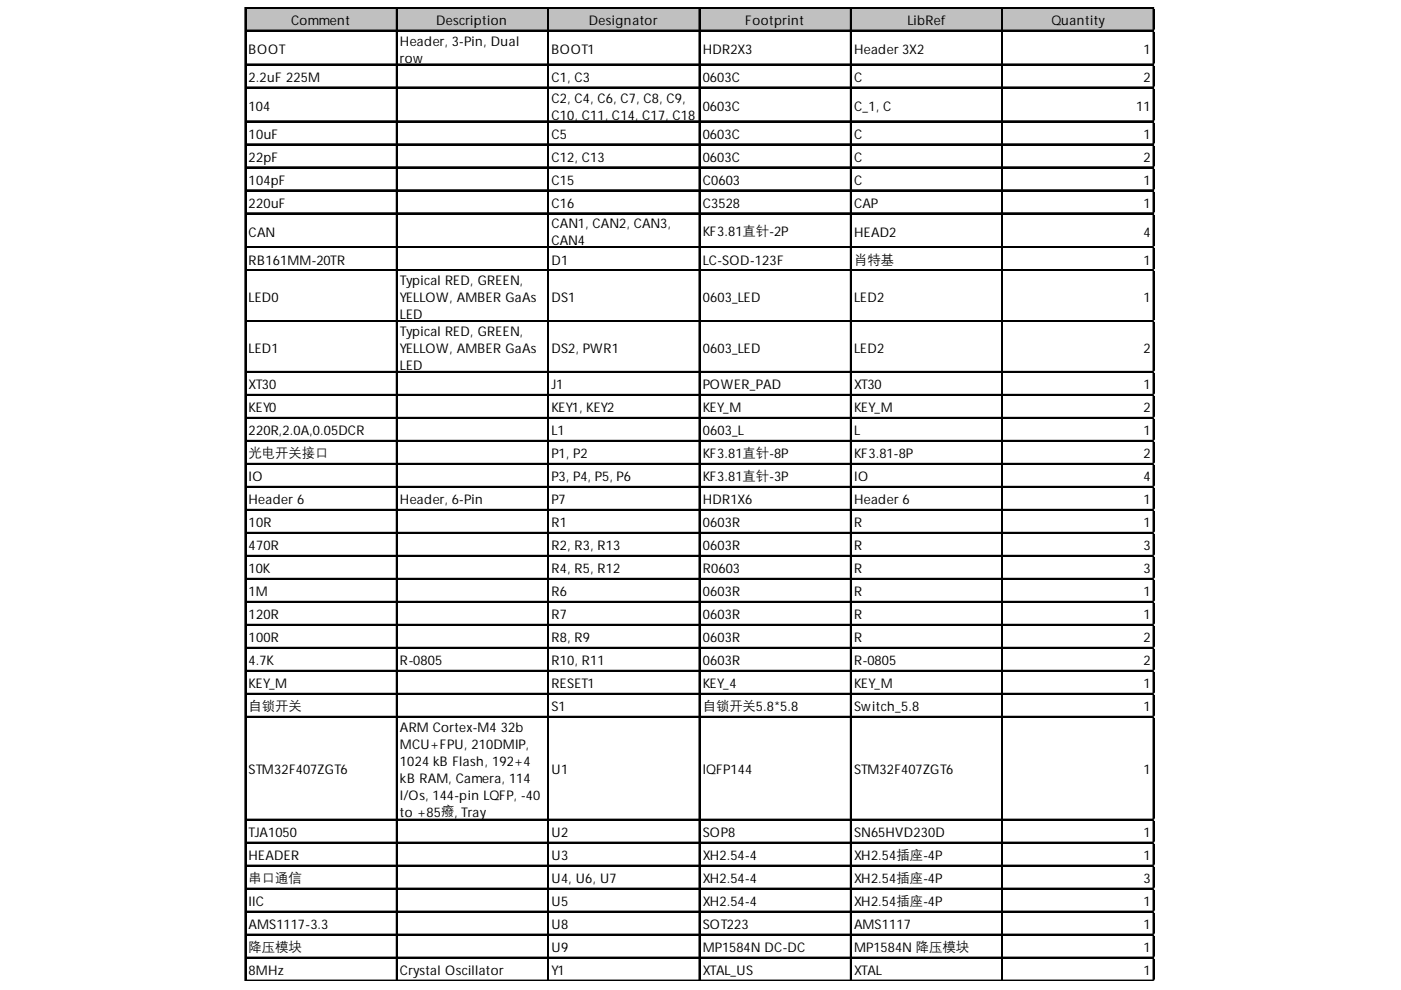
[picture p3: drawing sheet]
<svg xmlns="http://www.w3.org/2000/svg" width="297mm" height="210mm" viewBox="0 0 297 210" stroke-linecap="round" stroke-linejoin="round" font-family="sans-serif">
<defs><g id="words">
<g font-size="2.8">
<text x="61.7" y="5.3">Comment</text>
<text x="92.5" y="5.3">Description</text>
<text x="124.9" y="5.3">Designator</text>
<text x="158" y="5.3">Footprint</text>
<text x="192.4" y="5.3">LibRef</text>
<text x="222.9" y="5.3">Quantity</text>
<text x="52.7" y="11.5">BOOT</text>
<text x="84.8" y="9.7">Header, 3-Pin, Dual</text>
<text x="116.9" y="11.5">BOOT1</text>
<text x="149" y="11.5">HDR2X3</text>
<text x="181.1" y="11.5">Header 3X2</text>
<text x="242.4" y="11.5">1</text>
<text x="52.7" y="17.4">2.2uF 225M</text>
<text x="84.8" y="13.3">row</text>
<text x="116.9" y="17.4">C1, C3</text>
<text x="149" y="17.4">0603C</text>
<text x="181.1" y="17.4">C</text>
<text x="242.4" y="17.4">2</text>
<text x="52.7" y="23.6">104</text>
<text x="116.9" y="21.8">C2, C4, C6, C7, C8, C9,</text>
<text x="149" y="23.6">0603C</text>
<text x="181.1" y="23.6">C_1, C</text>
<text x="240.9" y="23.6">11</text>
<text x="52.7" y="29.5">10uF</text>
<text x="116.9" y="25.3">C10, C11, C14, C17, C18</text>
<text x="116.9" y="29.5">C5</text>
<text x="149" y="29.5">0603C</text>
<text x="181.1" y="29.5">C</text>
<text x="242.4" y="29.5">1</text>
<text x="52.7" y="34.3">22pF</text>
<text x="116.9" y="34.3">C12, C13</text>
<text x="149" y="34.3">0603C</text>
<text x="181.1" y="34.3">C</text>
<text x="242.4" y="34.3">2</text>
<text x="52.7" y="39.2">104pF</text>
<text x="116.9" y="39.2">C15</text>
<text x="149" y="39.2">C0603</text>
<text x="181.1" y="39.2">C</text>
<text x="242.4" y="39.2">1</text>
<text x="52.7" y="44.1">220uF</text>
<text x="116.9" y="44.1">C16</text>
<text x="149" y="44.1">C3528</text>
<text x="181.1" y="44.1">CAP</text>
<text x="242.4" y="44.1">1</text>
<text x="52.7" y="50.2">CAN</text>
<text x="116.9" y="48.4">CAN1, CAN2, CAN3,</text>
<text x="116.9" y="52">CAN4</text>
<text x="149" y="50">KF3.81直针-2P</text>
<text x="181.1" y="50.2">HEAD2</text>
<text x="242.4" y="50.2">4</text>
<text x="52.7" y="56.1">RB161MM-20TR</text>
<text x="116.9" y="56.1">D1</text>
<text x="149" y="56.1">LC-SOD-123F</text>
<text x="181.1" y="55.9">肖特基</text>
<text x="242.4" y="56.1">1</text>
<text x="52.7" y="64.1">LED0</text>
<text x="84.8" y="60.5">Typical RED, GREEN,</text>
<text x="84.8" y="64.1">YELLOW, AMBER GaAs</text>
<text x="116.9" y="64.1">DS1</text>
<text x="149" y="64.1">0603_LED</text>
<text x="181.1" y="64.1">LED2</text>
<text x="242.4" y="64.1">1</text>
<text x="84.8" y="67.7">LED</text>
<text x="84.8" y="71.3">Typical RED, GREEN,</text>
<text x="52.7" y="74.9">LED1</text>
<text x="84.8" y="74.9">YELLOW, AMBER GaAs</text>
<text x="116.9" y="74.9">DS2, PWR1</text>
<text x="149" y="74.9">0603_LED</text>
<text x="181.1" y="74.9">LED2</text>
<text x="242.4" y="74.9">2</text>
<text x="52.7" y="82.6">XT30</text>
<text x="84.8" y="78.5">LED</text>
<text x="116.9" y="82.6">J1</text>
<text x="149" y="82.6">POWER_PAD</text>
<text x="181.1" y="82.6">XT30</text>
<text x="242.4" y="82.6">1</text>
<text x="52.7" y="87.4">KEY0</text>
<text x="116.9" y="87.4">KEY1, KEY2</text>
<text x="149" y="87.4">KEY_M</text>
<text x="181.1" y="87.4">KEY_M</text>
<text x="242.4" y="87.4">2</text>
<text x="52.7" y="92.3">220R,2.0A,0.05DCR</text>
<text x="116.9" y="92.3">L1</text>
<text x="149" y="92.3">0603_L</text>
<text x="181.1" y="92.3">L</text>
<text x="242.4" y="92.3">1</text>
<text x="52.7" y="96.9">光电开关接口</text>
<text x="116.9" y="97.2">P1, P2</text>
<text x="149" y="97.2">KF3.81直针-8P</text>
<text x="181.1" y="97.2">KF3.81-8P</text>
<text x="242.4" y="97.2">2</text>
<text x="52.7" y="102.1">IO</text>
<text x="52.7" y="106.9">Header 6</text>
<text x="84.8" y="106.9">Header, 6-Pin</text>
<text x="116.9" y="102.1">P3, P4, P5, P6</text>
<text x="116.9" y="106.9">P7</text>
<text x="149" y="102.1">KF3.81直针-3P</text>
<text x="149" y="106.9">HDR1X6</text>
<text x="181.1" y="102.1">IO</text>
<text x="181.1" y="106.9">Header 6</text>
<text x="242.4" y="102.1">4</text>
<text x="242.4" y="106.9">1</text>
<text x="52.7" y="111.8">10R</text>
<text x="116.9" y="111.8">R1</text>
<text x="149" y="111.8">0603R</text>
<text x="181.1" y="111.8">R</text>
<text x="242.4" y="111.8">1</text>
<text x="52.7" y="116.7">470R</text>
<text x="116.9" y="116.7">R2, R3, R13</text>
<text x="149" y="116.7">0603R</text>
<text x="181.1" y="116.7">R</text>
<text x="242.4" y="116.7">3</text>
<text x="52.7" y="121.6">10K</text>
<text x="116.9" y="121.6">R4, R5, R12</text>
<text x="149" y="121.6">R0603</text>
<text x="181.1" y="121.6">R</text>
<text x="242.4" y="121.6">3</text>
<text x="52.7" y="126.4">1M</text>
<text x="52.7" y="131.3">120R</text>
<text x="116.9" y="126.4">R6</text>
<text x="116.9" y="131.3">R7</text>
<text x="149" y="126.4">0603R</text>
<text x="149" y="131.3">0603R</text>
<text x="181.1" y="126.4">R</text>
<text x="181.1" y="131.3">R</text>
<text x="242.4" y="126.4">1</text>
<text x="242.4" y="131.3">1</text>
<text x="52.7" y="136.2">100R</text>
<text x="116.9" y="136.2">R8, R9</text>
<text x="149" y="136.2">0603R</text>
<text x="181.1" y="136.2">R</text>
<text x="242.4" y="136.2">2</text>
<text x="52.7" y="141.1">4.7K</text>
<text x="84.8" y="141.1">R-0805</text>
<text x="116.9" y="141.1">R10, R11</text>
<text x="149" y="141.1">0603R</text>
<text x="181.1" y="141.1">R-0805</text>
<text x="242.4" y="141.1">2</text>
<text x="52.7" y="145.9">KEY_M</text>
<text x="116.9" y="145.9">RESET1</text>
<text x="149" y="145.9">KEY_4</text>
<text x="181.1" y="145.9">KEY_M</text>
<text x="242.4" y="145.9">1</text>
<text x="52.7" y="150.6">自锁开关</text>
<text x="84.8" y="155.2">ARM Cortex-M4 32b</text>
<text x="116.9" y="150.8">S1</text>
<text x="149" y="150.6">自锁开关5.8*5.8</text>
<text x="181.1" y="150.8">Switch_5.8</text>
<text x="242.4" y="150.8">1</text>
<text x="84.8" y="158.8">MCU+FPU, 210DMIP,</text>
<text x="52.7" y="164.2">STM32F407ZGT6</text>
<text x="84.8" y="162.4">1024 kB Flash, 192+4</text>
<text x="84.8" y="166">kB RAM, Camera, 114</text>
<text x="116.9" y="164.2">U1</text>
<text x="149" y="164.2">lQFP144</text>
<text x="181.1" y="164.2">STM32F407ZGT6</text>
<text x="242.4" y="164.2">1</text>
<text x="84.8" y="169.6">I/Os, 144-pin LQFP, -40</text>
<text x="84.8" y="173.1">to +85癈, Tray</text>
<text x="52.7" y="177.5">TJA1050</text>
<text x="116.9" y="177.5">U2</text>
<text x="149" y="177.5">SOP8</text>
<text x="181.1" y="177.5">SN65HVD230D</text>
<text x="242.4" y="177.5">1</text>
<text x="52.7" y="182.4">HEADER</text>
<text x="116.9" y="182.4">U3</text>
<text x="149" y="182.4">XH2.54-4</text>
<text x="181.1" y="182.4">XH2.54插座-4P</text>
<text x="242.4" y="182.4">1</text>
<text x="52.7" y="187">串口通信</text>
<text x="116.9" y="187.3">U4, U6, U7</text>
<text x="149" y="187.3">XH2.54-4</text>
<text x="181.1" y="187.3">XH2.54插座-4P</text>
<text x="242.4" y="187.3">3</text>
<text x="52.7" y="192.1">IIC</text>
<text x="52.7" y="197">AMS1117-3.3</text>
<text x="116.9" y="192.1">U5</text>
<text x="116.9" y="197">U8</text>
<text x="149" y="192.1">XH2.54-4</text>
<text x="149" y="197">SOT223</text>
<text x="181.1" y="192.1">XH2.54插座-4P</text>
<text x="181.1" y="197">AMS1117</text>
<text x="242.4" y="192.1">1</text>
<text x="242.4" y="197">1</text>
<text x="52.7" y="201.6">降压模块</text>
<text x="116.9" y="201.9">U9</text>
<text x="149" y="201.9">MP1584N DC-DC</text>
<text x="181.1" y="201.9">MP1584N 降压模块</text>
<text x="242.4" y="201.9">1</text>
<text x="52.7" y="206.8">8MHz</text>
<text x="84.8" y="206.8">Crystal Oscillator</text>
<text x="116.9" y="206.8">Y1</text>
<text x="149" y="206.8">XTAL_US</text>
<text x="181.1" y="206.8">XTAL</text>
<text x="242.4" y="206.8">1</text>
</g>
</g></defs>
<path d="M52.2 1.7h192.5v4.9h-192.5z" fill="#c0c0c0"/>
<g fill="none" stroke="#000" stroke-width=".26">
<path d="M51.9 1.5v206.5M52.1 1.5v206.5M52.2 1.5h192.5M52.2 1.6h192.5M52.2 6.4h192.5M52.2 6.5h192.5M52.2 13.6h192.5M52.2 13.7h192.5M52.2 18.5h192.5M52.2 18.6h192.5M84 1.8v206.2M84.2 1.8v206.2"/>
<path d="M116.1 1.8v206.2M116.3 1.8v206.2M148.2 1.8v206.2M148.3 1.8v206.2M180.3 1.8v206.2M180.4 1.8v206.2M212.4 1.8v206.2M212.5 1.8v206.2M244.5 1.8v206.2M244.6 1.8v206.2M52.2 25.6h192.5M52.2 25.8h192.5"/>
<path d="M52.2 30.5h192.5M52.2 30.6h192.5M52.2 35.4h192.5M52.2 35.5h192.5M52.2 40.3h192.5M52.2 40.4h192.5M52.2 45.1h192.5M52.2 45.3h192.5M52.2 52.3h192.5M52.2 52.5h192.5M52.2 57.2h192.5M52.2 57.3h192.5"/>
<path d="M52.2 68h192.5M52.2 68.1h192.5M52.2 78.8h192.5M52.2 78.9h192.5M52.2 83.6h192.5M52.2 83.8h192.5M52.2 88.5h192.5M52.2 88.6h192.5M52.2 93.4h192.5M52.2 93.5h192.5M52.2 98.3h192.5M52.2 98.4h192.5"/>
<path d="M52.2 103.1h192.5M52.2 103.3h192.5M52.2 108h192.5M52.2 108.1h192.5M52.2 112.9h192.5M52.2 113h192.5M52.2 117.8h192.5M52.2 117.9h192.5M52.2 122.6h192.5M52.2 122.8h192.5M52.2 127.5h192.5M52.2 127.6h192.5"/>
<path d="M52.2 132.4h192.5M52.2 132.5h192.5M52.2 137.3h192.5M52.2 137.4h192.5M52.2 142.1h192.5M52.2 142.3h192.5M52.2 147h192.5M52.2 147.1h192.5M52.2 151.9h192.5M52.2 152h192.5M52.2 173.7h192.5M52.2 173.8h192.5"/>
<path d="M52.2 178.6h192.5M52.2 178.7h192.5M52.2 183.4h192.5M52.2 183.6h192.5M52.2 188.3h192.5M52.2 188.4h192.5M52.2 193.2h192.5M52.2 193.3h192.5M52.2 198.1h192.5M52.2 198.2h192.5M52.2 202.9h192.5M52.2 203.1h192.5"/>
<path d="M52.2 207.8h192.5"/>
</g>
<path d="M52.2 207.9h192.5" fill="none" stroke="#000" stroke-width=".21"/>
<path d="M244.7 1.5h.1" fill="none" stroke="#d4d4d4" stroke-width=".26"/>
<path d="M244.7 1.5l.1 .3z" fill="#d4d4d4"/>
<path d="M244.7 6.4h.1" fill="none" stroke="#d4d4d4" stroke-width=".26"/>
<path d="M244.7 6.4l.1 .2z" fill="#d4d4d4"/>
<path d="M244.7 13.6h.1" fill="none" stroke="#d4d4d4" stroke-width=".26"/>
<path d="M244.7 13.6l.1 .2z" fill="#d4d4d4"/>
<path d="M244.7 18.5h.1" fill="none" stroke="#d4d4d4" stroke-width=".26"/>
<path d="M244.7 18.5l.1 .2z" fill="#d4d4d4"/>
<path d="M244.7 25.6h.1" fill="none" stroke="#d4d4d4" stroke-width=".26"/>
<path d="M244.7 25.6l.1 .3z" fill="#d4d4d4"/>
<path d="M244.7 30.5h.1" fill="none" stroke="#d4d4d4" stroke-width=".26"/>
<path d="M244.7 30.5l.1 .3z" fill="#d4d4d4"/>
<path d="M244.7 35.4h.1" fill="none" stroke="#d4d4d4" stroke-width=".26"/>
<path d="M244.7 35.4l.1 .2z" fill="#d4d4d4"/>
<path d="M244.7 40.3h.1" fill="none" stroke="#d4d4d4" stroke-width=".26"/>
<path d="M244.7 40.3l.1 .2z" fill="#d4d4d4"/>
<path d="M244.7 45.1h.1" fill="none" stroke="#d4d4d4" stroke-width=".26"/>
<path d="M244.7 45.1l.1 .3z" fill="#d4d4d4"/>
<path d="M244.7 52.3h.1" fill="none" stroke="#d4d4d4" stroke-width=".26"/>
<path d="M244.7 52.3l.1 .3z" fill="#d4d4d4"/>
<path d="M244.7 57.2h.1" fill="none" stroke="#d4d4d4" stroke-width=".26"/>
<path d="M244.7 57.2l.1 .3z" fill="#d4d4d4"/>
<path d="M244.7 68h.1" fill="none" stroke="#d4d4d4" stroke-width=".26"/>
<path d="M244.7 68l.1 .2z" fill="#d4d4d4"/>
<path d="M244.7 78.8h.1" fill="none" stroke="#d4d4d4" stroke-width=".26"/>
<path d="M244.7 78.8l.1 .2z" fill="#d4d4d4"/>
<path d="M244.7 83.6h.1" fill="none" stroke="#d4d4d4" stroke-width=".26"/>
<path d="M244.7 83.6l.1 .3z" fill="#d4d4d4"/>
<path d="M244.7 88.5h.1" fill="none" stroke="#d4d4d4" stroke-width=".26"/>
<path d="M244.7 88.5l.1 .3z" fill="#d4d4d4"/>
<path d="M244.7 93.4h.1" fill="none" stroke="#d4d4d4" stroke-width=".26"/>
<path d="M244.7 93.4l.1 .2z" fill="#d4d4d4"/>
<path d="M244.7 98.3h.1" fill="none" stroke="#d4d4d4" stroke-width=".26"/>
<path d="M244.7 98.3l.1 .2z" fill="#d4d4d4"/>
<path d="M244.7 103.1h.1" fill="none" stroke="#d4d4d4" stroke-width=".26"/>
<path d="M244.7 103.1l.1 .3z" fill="#d4d4d4"/>
<path d="M244.7 108h.1" fill="none" stroke="#d4d4d4" stroke-width=".26"/>
<path d="M244.7 108l.1 .3z" fill="#d4d4d4"/>
<path d="M244.7 112.9h.1" fill="none" stroke="#d4d4d4" stroke-width=".26"/>
<path d="M244.7 112.9l.1 .2z" fill="#d4d4d4"/>
<path d="M244.7 117.8h.1" fill="none" stroke="#d4d4d4" stroke-width=".26"/>
<path d="M244.7 117.8l.1 .2z" fill="#d4d4d4"/>
<path d="M244.7 122.6h.1" fill="none" stroke="#d4d4d4" stroke-width=".26"/>
<path d="M244.7 122.6l.1 .3z" fill="#d4d4d4"/>
<path d="M244.7 127.5h.1" fill="none" stroke="#d4d4d4" stroke-width=".26"/>
<path d="M244.7 127.5l.1 .3z" fill="#d4d4d4"/>
<path d="M244.7 132.4h.1" fill="none" stroke="#d4d4d4" stroke-width=".26"/>
<path d="M244.7 132.4l.1 .2z" fill="#d4d4d4"/>
<path d="M244.7 137.3h.1" fill="none" stroke="#d4d4d4" stroke-width=".26"/>
<path d="M244.7 137.3l.1 .2z" fill="#d4d4d4"/>
<path d="M244.7 142.1h.1" fill="none" stroke="#d4d4d4" stroke-width=".26"/>
<path d="M244.7 142.1l.1 .3z" fill="#d4d4d4"/>
<path d="M244.7 147h.1" fill="none" stroke="#d4d4d4" stroke-width=".26"/>
<path d="M244.7 147l.1 .3z" fill="#d4d4d4"/>
<path d="M244.7 151.9h.1" fill="none" stroke="#d4d4d4" stroke-width=".26"/>
<path d="M244.7 151.9l.1 .2z" fill="#d4d4d4"/>
<path d="M244.7 173.7h.1" fill="none" stroke="#d4d4d4" stroke-width=".26"/>
<path d="M244.7 173.7l.1 .3z" fill="#d4d4d4"/>
<path d="M244.7 178.6h.1" fill="none" stroke="#d4d4d4" stroke-width=".26"/>
<path d="M244.7 178.6l.1 .2z" fill="#d4d4d4"/>
<path d="M244.7 183.4h.1" fill="none" stroke="#d4d4d4" stroke-width=".26"/>
<path d="M244.7 183.4l.1 .3z" fill="#d4d4d4"/>
<path d="M244.7 188.3h.1" fill="none" stroke="#d4d4d4" stroke-width=".26"/>
<path d="M244.7 188.3l.1 .3z" fill="#d4d4d4"/>
<path d="M244.7 193.2h.1" fill="none" stroke="#d4d4d4" stroke-width=".26"/>
<path d="M244.7 193.2l.1 .3z" fill="#d4d4d4"/>
<path d="M244.7 198.1h.1" fill="none" stroke="#d4d4d4" stroke-width=".26"/>
<path d="M244.7 198.1l.1 .2z" fill="#d4d4d4"/>
<path d="M244.7 202.9h.1" fill="none" stroke="#d4d4d4" stroke-width=".26"/>
<path d="M244.7 202.9l.1 .3z" fill="#d4d4d4"/>
<path d="M244.7 207.8h.1" fill="none" stroke="#d4d4d4" stroke-width=".26"/>
<path d="M244.7 207.8l.1 .2z" fill="#d4d4d4"/>
<use href="#words"/>
</svg>
